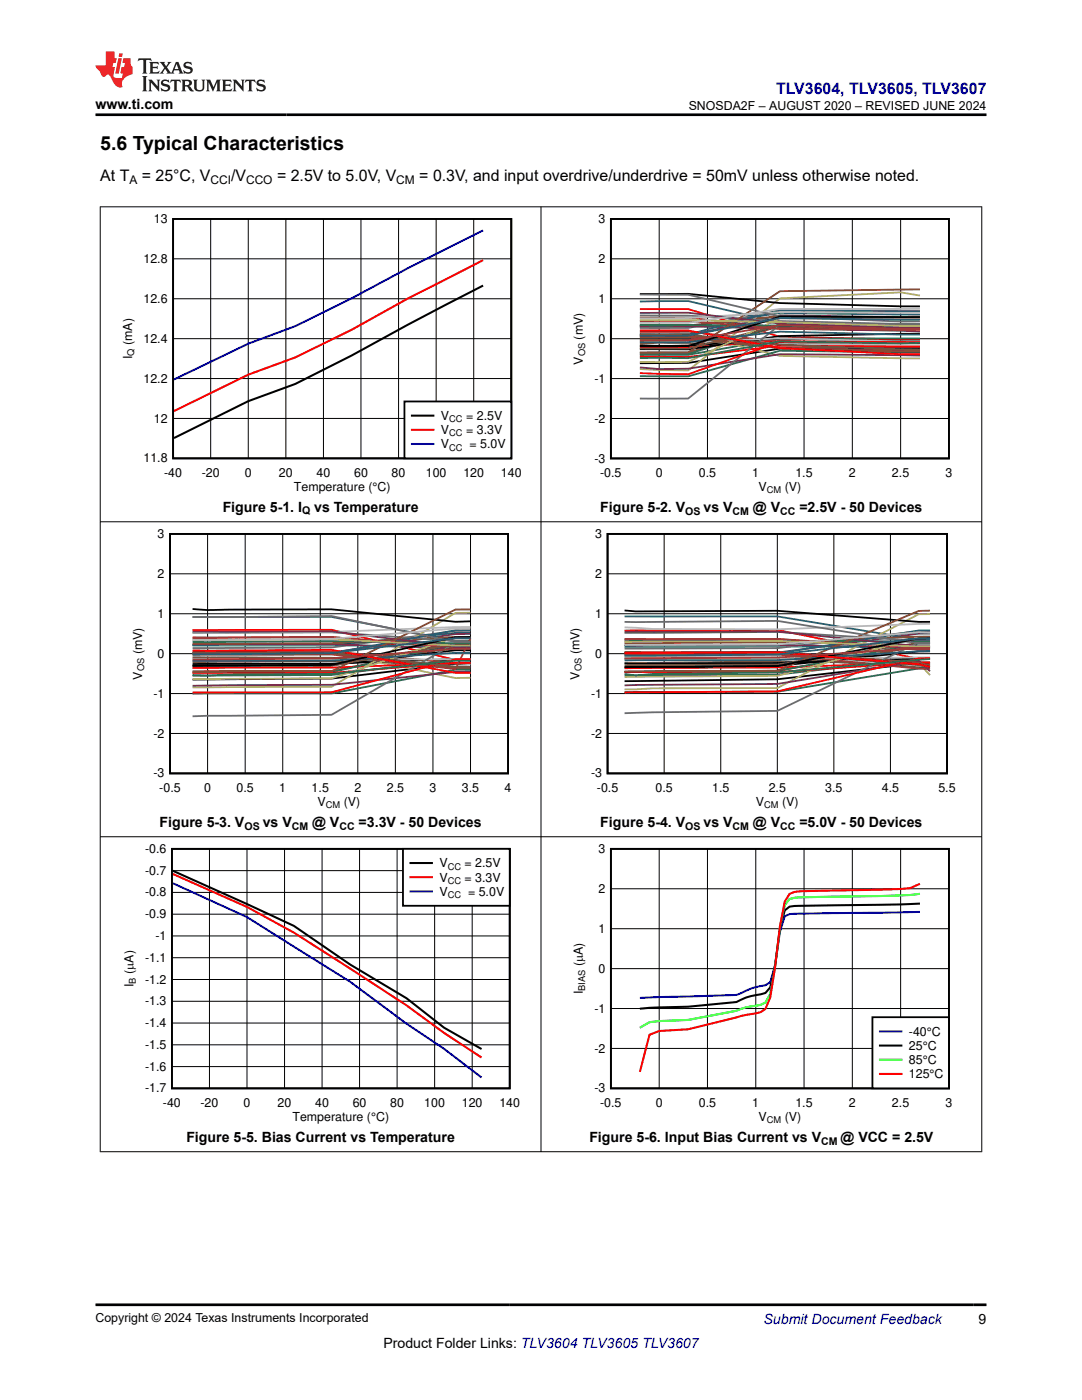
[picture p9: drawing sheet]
<svg xmlns="http://www.w3.org/2000/svg" width="216mm" height="279mm" viewBox="0 0 216 279" stroke-linecap="round" stroke-linejoin="round" font-family="sans-serif">
<defs><g id="words">
<text font-size="3.9" x="20" y="29.9">5.6 Typical Characteristics</text>
<text font-size="3.2" fill="#00f" x="154.8" y="18.7">TLV3604, TLV3605, TLV3607</text>
<g font-size="3.2">
<text x="20" y="36.1">At T</text>
<text x="28.3" y="36.1">= 25°C, V</text>
<text x="46.1" y="36.1">/V</text>
<text x="55.3" y="36.1">= 2.5V to 5.0V, V</text>
<text x="83.7" y="36.1">= 0.3V, and input overdrive/underdrive = 50mV unless otherwise noted.</text>
</g>
<g font-size="2.8">
<text x="19" y="21.8">www.ti.com</text>
<text x="44.4" y="102.1">Figure 5-1. I</text>
<text x="62.7" y="102.1">vs Temperature</text>
<text x="119.8" y="102.1">Figure 5-2. V</text>
<text x="140.4" y="102.1">vs V</text>
<text x="150.3" y="102.1">@ V</text>
<text x="159.5" y="102.1">=2.5V - 50 Devices</text>
<text x="31.8" y="165">Figure 5-3. V</text>
<text x="52.4" y="165">vs V</text>
<text x="62.3" y="165">@ V</text>
<text x="71.6" y="165">=3.3V - 50 Devices</text>
<text x="119.8" y="165">Figure 5-4. V</text>
<text x="140.4" y="165">vs V</text>
<text x="150.3" y="165">@ V</text>
<text x="159.5" y="165">=5.0V - 50 Devices</text>
<text x="37.2" y="227.8">Figure 5-5. Bias Current vs Temperature</text>
<text x="117.6" y="227.8">Figure 5-6. Input Bias Current vs V</text>
<text x="167.7" y="227.8">@ VCC = 2.5V</text>
<text x="76.5" y="269">Product Folder Links: TLV3604 TLV3605 TLV3607</text>
<text x="195.3" y="264.2">9</text>
</g>
<text font-size="2.8" fill="#00f" x="152.4" y="264.2">Submit Document Feedback</text>
<g font-size="2.5">
<text x="137.4" y="21.9">SNOSDA2F – AUGUST 2020 – REVISED JUNE 2024</text>
<text x="30.7" y="44.5">13</text>
<text x="119.4" y="44.5">3</text>
<text x="28.6" y="52.5">12.8</text>
<text x="119.4" y="52.5">2</text>
<text x="28.6" y="60.4">12.6</text>
<text x="119.4" y="60.4">1</text>
<text x="26.3" y="71.7" transform="rotate(-90 26.3 71.7)">I</text>
<text x="26.3" y="68.8" transform="rotate(-90 26.3 68.8)">(mA)</text>
<text x="28.6" y="68.4">12.4</text>
<text x="116.3" y="67.8" transform="rotate(-90 116.3 67.8)">(mV)</text>
<text x="119.4" y="68.4">0</text>
<text x="28.6" y="76.4">12.2</text>
<text x="116.3" y="72.8" transform="rotate(-90 116.3 72.8)">V</text>
<text x="118.6" y="76.4">-1</text>
<text x="88" y="83.8">V</text>
<text x="93" y="83.8">= 2.5V</text>
<text x="30.7" y="84.3">12</text>
<text x="88" y="86.7">V</text>
<text x="88" y="89.5">V</text>
<text x="93" y="86.7">= 3.3V</text>
<text x="93.7" y="89.5">= 5.0V</text>
<text x="118.6" y="84.3">-2</text>
<text x="28.6" y="92.3">11.8</text>
<text x="32.8" y="95.1">-40</text>
<text x="40.3" y="95.1">-20</text>
<text x="48.8" y="95.1">0</text>
<text x="55.7" y="95.1">20</text>
<text x="63.2" y="95.1">40</text>
<text x="70.7" y="95.1">60</text>
<text x="78.2" y="95.1">80</text>
<text x="85" y="95.1">100</text>
<text x="92.5" y="95.1">120</text>
<text x="100" y="95.1">140</text>
<text x="118.6" y="92.3">-3</text>
<text x="119.8" y="95.1">-0.5</text>
<text x="130.8" y="95.1">0</text>
<text x="139.4" y="95.1">0.5</text>
<text x="150.1" y="95.1">1</text>
<text x="158.7" y="95.1">1.5</text>
<text x="169.4" y="95.1">2</text>
<text x="178" y="95.1">2.5</text>
<text x="188.7" y="95.1">3</text>
<text x="58.6" y="98">Temperature (°C)</text>
<text x="151.3" y="98">V</text>
<text x="156.6" y="98">(V)</text>
<text x="31.5" y="107.4">3</text>
<text x="118.8" y="107.4">3</text>
<text x="31.5" y="115.3">2</text>
<text x="118.8" y="115.3">2</text>
<text x="31.5" y="123.3">1</text>
<text x="118.8" y="123.3">1</text>
<text x="28.3" y="130.6" transform="rotate(-90 28.3 130.6)">(mV)</text>
<text x="31.5" y="131.3">0</text>
<text x="115.6" y="130.6" transform="rotate(-90 115.6 130.6)">(mV)</text>
<text x="118.8" y="131.3">0</text>
<text x="28.3" y="135.6" transform="rotate(-90 28.3 135.6)">V</text>
<text x="115.6" y="135.6" transform="rotate(-90 115.6 135.6)">V</text>
<text x="30.6" y="139.2">-1</text>
<text x="117.9" y="139.2">-1</text>
<text x="30.6" y="147.2">-2</text>
<text x="117.9" y="147.2">-2</text>
<text x="30.6" y="155.2">-3</text>
<text x="117.9" y="155.2">-3</text>
<text x="31.8" y="158">-0.5</text>
<text x="40.7" y="158">0</text>
<text x="47.2" y="158">0.5</text>
<text x="55.7" y="158">1</text>
<text x="62.2" y="158">1.5</text>
<text x="63.4" y="160.8">V</text>
<text x="68.6" y="160.8">(V)</text>
<text x="70.7" y="158">2</text>
<text x="77.2" y="158">2.5</text>
<text x="85.7" y="158">3</text>
<text x="92.2" y="158">3.5</text>
<text x="100.7" y="158">4</text>
<text x="119.1" y="158">-0.5</text>
<text x="130.8" y="158">0.5</text>
<text x="142.1" y="158">1.5</text>
<text x="150.8" y="160.8">V</text>
<text x="153.4" y="158">2.5</text>
<text x="156.1" y="160.8">(V)</text>
<text x="164.7" y="158">3.5</text>
<text x="176" y="158">4.5</text>
<text x="187.3" y="158">5.5</text>
<text x="28.9" y="170.2">-0.6</text>
<text x="87.7" y="173.1">V</text>
<text x="92.7" y="173.1">= 2.5V</text>
<text x="119.4" y="170.2">3</text>
<text x="28.9" y="178.9">-0.8</text>
<text x="28.9" y="174.6">-0.7</text>
<text x="87.7" y="176">V</text>
<text x="87.7" y="178.8">V</text>
<text x="92.7" y="176">= 3.3V</text>
<text x="93.4" y="178.8">= 5.0V</text>
<text x="119.4" y="178.2">2</text>
<text x="28.9" y="183.3">-0.9</text>
<text x="28.9" y="191.9">-1.1</text>
<text x="31" y="187.6">-1</text>
<text x="119.4" y="186.2">1</text>
<text x="26.7" y="197" transform="rotate(-90 26.7 197)">I</text>
<text x="26.7" y="194.4" transform="rotate(-90 26.7 194.4)">(PA)</text>
<text x="28.9" y="196.3">-1.2</text>
<text x="116.3" y="192.9" transform="rotate(-90 116.3 192.9)">(PA)</text>
<text x="119.4" y="194.1">0</text>
<text x="28.9" y="200.6">-1.3</text>
<text x="116.3" y="198.5" transform="rotate(-90 116.3 198.5)">I</text>
<text x="118.6" y="202.1">-1</text>
<text x="28.9" y="209.3">-1.5</text>
<text x="28.9" y="205">-1.4</text>
<text x="181.4" y="206.7">-40°C</text>
<text x="181.4" y="209.5">25°C</text>
<text x="28.9" y="213.7">-1.6</text>
<text x="118.6" y="210.1">-2</text>
<text x="181.4" y="212.4">85°C</text>
<text x="181.4" y="215.2">125°C</text>
<text x="28.9" y="218">-1.7</text>
<text x="32.5" y="220.9">-40</text>
<text x="40" y="220.9">-20</text>
<text x="48.6" y="220.9">0</text>
<text x="55.4" y="220.9">20</text>
<text x="62.9" y="220.9">40</text>
<text x="70.4" y="220.9">60</text>
<text x="77.9" y="220.9">80</text>
<text x="84.7" y="220.9">100</text>
<text x="92.2" y="220.9">120</text>
<text x="99.6" y="220.9">140</text>
<text x="118.6" y="218">-3</text>
<text x="119.8" y="220.9">-0.5</text>
<text x="130.8" y="220.9">0</text>
<text x="139.4" y="220.9">0.5</text>
<text x="150.1" y="220.9">1</text>
<text x="158.7" y="220.9">1.5</text>
<text x="169.4" y="220.9">2</text>
<text x="178" y="220.9">2.5</text>
<text x="188.7" y="220.9">3</text>
<text x="58.4" y="223.7">Temperature (°C)</text>
<text x="151.3" y="223.7">V</text>
<text x="156.6" y="223.7">(V)</text>
<text x="19" y="263.9">Copyright © 2024 Texas Instruments Incorporated</text>
</g>
<g font-size="2.4">
<text x="25.8" y="36.7">A</text>
<text x="42" y="36.7">CCI</text>
<text x="49.1" y="36.7">CCO</text>
<text x="79.1" y="36.7">CM</text>
</g>
<g font-size="2.1">
<text x="60.3" y="102.7">Q</text>
<text x="136.7" y="102.7">OS</text>
<text x="146.2" y="102.7">CM</text>
<text x="155.7" y="102.7">CC</text>
<text x="48.8" y="165.6">OS</text>
<text x="58.2" y="165.6">CM</text>
<text x="67.7" y="165.6">CC</text>
<text x="136.7" y="165.6">OS</text>
<text x="146.2" y="165.6">CM</text>
<text x="155.7" y="165.6">CC</text>
<text x="163.9" y="228.4">CM</text>
</g>
<g font-size="1.9">
<text x="26.8" y="71" transform="rotate(-90 26.8 71)">Q</text>
<text x="116.7" y="71.1" transform="rotate(-90 116.7 71.1)">OS</text>
<text x="89.6" y="84.3">CC</text>
<text x="89.6" y="87.1">CC</text>
<text x="89.6" y="89.9">CC</text>
<text x="153" y="98.4">CM</text>
<text x="28.8" y="134" transform="rotate(-90 28.8 134)">OS</text>
<text x="116.1" y="134" transform="rotate(-90 116.1 134)">OS</text>
<text x="65" y="161.3">CM</text>
<text x="152.5" y="161.3">CM</text>
<text x="89.3" y="173.5">CC</text>
<text x="89.3" y="176.4">CC</text>
<text x="89.3" y="179.2">CC</text>
<text x="27.1" y="196.3" transform="rotate(-90 27.1 196.3)">B</text>
<text x="116.7" y="197.8" transform="rotate(-90 116.7 197.8)">BIAS</text>
<text x="153" y="224.1">CM</text>
</g>
</g></defs>
<path d="M34.5 43.7h67.5v47.8h-67.5z" fill="none" stroke="#000" stroke-width=".36"/>
<g fill="none" stroke="#000" stroke-width=".2">
<path d="M34.5 59.6h67.5M34.5 51.7h67.5M42 43.7v47.8M49.5 43.7v47.8M57 43.7v47.8M64.5 43.7v47.8M72 43.7v47.8M79.5 43.7v47.8M87 43.7v47.8M94.5 43.7v47.8M34.5 75.5h67.5M34.5 67.6h67.5"/>
<path d="M34.5 83.5h67.5"/>
</g>
<path d="M96.4 57l-15 7.8-11.2 6.2-11.3 5.6-9.4 3.5-14.8 7.3" fill="none" stroke="#000" stroke-width=".41"/>
<path d="M96.4 51.9l-15 7.7-11.2 6.2-11.3 5.5-9.4 3.5-14.8 7.2" fill="none" stroke="#f00" stroke-width=".41"/>
<path d="M96.4 46l-15 7.5-11.2 6-11.3 5.6-9.4 3.5-14.8 7.1" fill="none" stroke="#00f" stroke-width=".41"/>
<path d="M80.7 80.1h21.3v11.4h-21.3z" fill-rule="evenodd" fill="#fff"/>
<g fill="none" stroke="#000" stroke-width=".36">
<path d="M121.9 43.7h67.4v47.8h-67.4zM127.7 58.7l9.6-.1 18.3 1.9 28 .6M183.6 69.5l-28 .1-18.3 2.8-9.6 .1M183.6 68.1l-28-.5-18.3 1.4h-9.6M183.6 66.6l-28 .5-18.3 2.6h-9.6M183.6 63.3l-28-.1-18.3 5.9h-9.6M80.7 80.1h21.3v11.4h-21.3zM33.9 106.6h67.5v47.7h-67.5zM121.2 106.6h67.8v47.7h-67.8zM38.4 121.5l3 .3 24.8-.2 24.7 2.5 3-.1M93.9 132.5h-3l-24.7 2.9-27.8 .2M93.9 131.6l-3.2-.1-24.5 .9-27.8 .1"/>
<path d="M93.9 129.8h-3.2l-24.5 3h-27.8M93.9 127.1l-3 .1-24.7 5.5-27.8 .2M124.6 121.8l2.3 .2 28.2-.1 28.2 2.2h2.3M185.6 132.3h-2.3l-28.2 3.3-30.5 .3M185.6 131.4a1094.9 1094.9 0 0 1-61 1M185.6 130h-2.3l-28.2 2.9-30.5 .2M185.6 127.4h-2.3l-28.2 5.5-30.5 .3M34.3 169.4h67.4v47.8h-67.4z"/>
</g>
<path d="M82.2 82.9h4.3M34.5 173.8l24.1 11 11.3 7.7 11.2 6.7 7.5 5.9 7.5 4.3" fill="none" stroke="#000" stroke-width=".41"/>
<path d="M82.2 85.8h4.3M34.5 174.4l14.8 6.6 9.3 5.1 22.5 14.5 7.5 5.5 7.5 5" fill="none" stroke="#f00" stroke-width=".41"/>
<path d="M82.2 88.6h4.3M34.5 176.3l14.8 6.7 20.6 12.9 11.2 8.4 7.5 5 7.5 5.7" fill="none" stroke="#00f" stroke-width=".41"/>
<g fill="none" stroke="#000" stroke-width=".2">
<path d="M121.9 59.6h67.5M121.9 51.7h67.5M131.5 43.7v47.8M141.2 43.7v47.8M150.8 43.7v47.8M160.4 43.7v47.8M170.1 43.7v47.8M179.7 43.7v47.8M121.9 75.6h67.5M121.9 67.6h67.5M121.9 83.5h67.5M33.9 114.5h67.5"/>
<path d="M41.4 106.6v47.8M48.9 106.6v47.8M56.4 106.6v47.8M63.9 106.6v47.8M71.4 106.6v47.8M78.9 106.6v47.8M86.4 106.6v47.8M93.9 106.6v47.8M121.2 114.5h67.8M132.5 106.6v47.8M143.8 106.6v47.8M155.1 106.6v47.8"/>
<path d="M166.4 106.6v47.8M177.7 106.6v47.8M33.9 138.4h67.5M33.9 130.5h67.5M33.9 122.5h67.5M121.2 138.4h67.8M121.2 130.5h67.8M121.2 122.5h67.8M33.9 146.4h67.5M121.2 146.4h67.8M34.3 178.1h67.4M34.3 173.8h67.4"/>
<path d="M41.8 169.4v47.8M49.3 169.4v47.8M56.8 169.4v47.8M64.3 169.4v47.8M71.7 169.4v47.8M79.2 169.4v47.8M86.7 169.4v47.8M94.2 169.4v47.8M34.3 199.8h67.4M34.3 195.5h67.4M34.3 191.1h67.4M34.3 186.8h67.4"/>
<path d="M34.3 182.4h67.4M34.3 212.9h67.4M34.3 208.5h67.4M34.3 204.2h67.4"/>
</g>
<g fill="none" stroke="#f00" stroke-width=".36">
<path d="M127.7 61.7h9.6l18.3 5.5 28 .5M127.7 65.9l9.6 .1 18.3 3.5 24.1 1.2h3.9M183.6 68.4l-28-.4-18.3 1.3h-9.6M183.6 69.2l-28-.2-18.3 2.2h-9.6M183.6 68.3l-28-.1-18.3 6.5-9.6-.2M38.4 125.7h27.8l24.7 6h3M38.4 129.8l27.8-.1 24.7 4.6h3M93.9 132.3h-3l-24.7 .9-27.8 .1M93.9 132.3h-3.3l-24.4 2h-27.8M93.9 131.6h-1.8a13 13 0 0 0-4.1 .7l-20.6 5.5a5.1 5.1 0 0 1-2.6 .4h-26.4M124.6 125.8l30.5-.1 28.2 5.8h2.3M124.6 130.3l30.5-.1 28.2 2.4 2.3 .5"/>
<path d="M185.6 132.3a1208.5 1208.5 0 0 1-61 1.1M185.6 132.2h-2.3l-28.2 1.9h-30.5M185.6 131.4h-2.3l-28.2 6.6-30.5 .2"/>
</g>
<path d="M183.6 62.8l-28-.3-18.3 2.8-9.6-.1M93.9 126.3h-3l-24.7 2.5h-27.8M185.6 126.2h-2.3l-28.2 2.5-30.5 .1" fill="none" stroke="#105465" stroke-width=".36"/>
<path d="M127.7 65h3.8a1285.3 1285.3 0 0 1 52.1 .4M38.4 128.8h28.2l27.3 .4M124.6 129.1l30.5-.1 30.5 .2" fill="none" stroke="#00bacc" stroke-width=".36"/>
<g fill="none" stroke="#286b48" stroke-width=".36">
<path d="M127.7 64.9l55.9 .2-28-.3-18.3 5.9-9.6-.1M183.6 67.6h-28l-18.3 3.2h-9.6M183.6 70.3l-28-.3-18.3 5.1h-9.6M183.6 68.4l-3.9 .1-24.1-.4-18.3 3.4h-9.6M38.4 128.1l28.1-.2 27.4 .4M93.9 131.5h-3l-24.7 3.2-27.8 .2M93.9 128.6h-3l-24.7 5.5-27.8 .1M93.9 133.7h-3l-24.7 4.7h-27.8M93.9 131.9l-3-.1-24.7 2.7-20.4 .1-4.4 .2-3-.1M124.6 127.9h30.5l30.5 .1M185.6 131.5h-2.3l-28.2 3.1-30.5 .2M185.6 128.4h-2.3l-28.2 5.5-30.5 .2"/>
<path d="M185.6 133.4h-2.3l-28.2 4.7h-30.5M185.6 131.5l-30.5 2.7-24.8 .3-3.4 .3-2.3-.3"/>
</g>
<path d="M127.7 63.4h9.6l18.3 2 28 .2h-3.9l-24.1-.7-18.3 3-9.6 .1M127.7 66.2h9.6l18.3 2 28 .3M127.7 67.1h9.6l18.3 2.3 28 .6M127.7 64.1h9.6l18.3 1.5 28 .2M38.4 127.2l27.8-.1 24.7 2.4h3h-3.6l-24 1.9-27.9 .2M38.4 130.1l27.8-.1 24.7 2.3h3M38.4 127.3l27.8-.2 24.5 2h3.2M93.9 127.4l-3 6.1-24.6-2.9-27.9 .1M124.6 127.6l30.5-.1 28.2 2.2 2.3-.1M124.6 130.2l30.5-.1 28.2 2.1h2.3M124.6 130.7l30.5-.1 28.2 2.9h2.3M124.6 127.6l30.5-.1 28.2 1.8h2.3h-2.3l-28.2 1.9-30.5 .2" fill="none" stroke="#9d3939" stroke-width=".36"/>
<path d="M127.7 65.1l3.8-.1 52.1 1.2M127.7 62.5l9.6-.1 18.3 2.2 24.1 .7h3.9M183.6 63.3l-28-.4-18.3 4h-9.6M183.6 71l-28-.3-18.3 2.9-5.8 .1-3.8-.4M38.4 128.6h27.8l24.5 .8h3.2M38.4 126.1l27.8-.1 24.7 3h3M93.9 126.5h-3l-24.7 3.7h-27.8M93.9 134.1h-3.2l-24.5 2.6-27.8 .2M124.6 128.9h2.3a1499.3 1499.3 0 0 1 58.7 .3M124.6 126.1l30.5-.1 28.2 3h2.3M185.6 126.5h-2.3l-28.2 3.7h-30.5M185.6 134l-2.3-2.1-28.2 4.6-30.5 .3" fill="none" stroke="#68275f" stroke-width=".36"/>
<path d="M127.7 68.7l3.8-.3 5.8 .2 18.3-.2 28 .7M127.7 67.8h9.6l18.3 1.5 28 .7M127.7 66.7l9.6 .1 18.3 2 24.1 .9h3.9M183.6 65l-28-.1-18.3 4.7-9.6-.1M38.4 132.1l28.1-.2 27.4 .6M38.4 131.2l27.8 .1 24.7 2h3M38.4 130.3h27.8l24.5 2.8h3.2M93.9 128.4l-3 .1-24.7 4.4h-27.8M124.6 132.3h2.3a1263.3 1263.3 0 0 1 58.7 .1M124.6 131.4l30.5-.1 28.2 1.9h2.3M124.6 130.2l30.5 .1 28.2 2.4h2.3M185.6 128.3h-2.3l-28.2 4.3-30.5 .2" fill="none" stroke="#6b5028" stroke-width=".36"/>
<path d="M183.6 57.7l-28 .4-18.3 12.2-9.6 .1M127.7 67.3h9.6l18.3 2.2 28 .6M183.6 65.5l-28-.4-18.3 5.3-9.6-.1M183.6 63.6h-3.9l-24.1-.5-18.3 1.8h-9.6M38.4 130.6l7.5-.2h20.4l24.4 2.7h3.2M93.9 129h-3l-24.7 4.9-27.8 .1M93.9 127.2l-3.3-.1-24.4 1.3-27.8 .1M93.9 121.6h-1.4a4 4 0 0 0-3.1 .8l-21.6 10.7a5.3 5.3 0 0 1-3.9 .9l-25.5 .2M124.6 130.2l30.5-.1 28.2 2.1 2.3 .6M185.6 129h-2.3l-28.2 4.9-30.5 .1M185.6 127.1l-30.5 1.1-30.5 .2M185.6 121.9h-2.3l-28.2 12-30.5 .2" fill="none" stroke="#83461f" stroke-width=".36"/>
<path d="M183.6 59l-3.9-.7-24.1 1.2-18.3 14.4-9.6-.2M127.7 66.3l9.6 .2 18.3 4.5 28 .5M127.7 63.9h9.6l46.3 1.1M183.6 63.6l-28-.1-18.3 8.7h-9.6M38.4 130.4l5.1 .1 22.7-.3 24.7 5.1h3M38.4 127.7l27.8-.1 24.5 1.3 3.2-.1M93.9 122.3h-1.4a3.5 3.5 0 0 0-3.1 .9l-21.7 13a3.5 3.5 0 0 1-2.6 .9l-26.7 .1M93.9 127.2h-1.7a9.4 9.4 0 0 0-4 .9l-20.7 6.8a9.1 9.1 0 0 1-4 .5l-25.1 .2M124.6 130.7l30.5-.2 28.2 1.8 2.3 2.5M124.6 128l30.5-.1 28.2 1.1h2.3M185.6 122.6h-2.3l-28.2 14.7-24.8 .1-5.7 .2M185.6 127.2l-2.3 .1-28.2 7.6-30.5 .2" fill="none" stroke="#b1ae67" stroke-width=".36"/>
<path d="M127.7 58.8h9.6l18.3 4.4 24.1 1 3.9-.1M127.7 63h9.6l18.3 1.1 28 .6M183.6 62h-28l-18.3 3.5h-9.6M183.6 64.7l-28 .1-18.3 14.7h-9.6M38.4 126.3l27.9-.1 24.4 1.7h3.2M38.4 123.1l27.8-.2 24.7 5.2h3M93.9 125.9h-3.2l-24.5 3.3-27.8 .1M93.9 128.3h-1.5a3.2 3.2 0 0 0-2.9 .8l-21.8 12.7a4.4 4.4 0 0 1-3.6 .9l-25.7 .2M124.6 126.3l30.5-.2 28.2 1.8h2.3M124.6 124.1l30.5-.2 28.2 4.5h2.3M185.6 125.9h-2.3l-28.2 3.5h-30.5M185.6 128.2h-2.3l-28.2 13.7-30.5 .4" fill="none" stroke="#6c6c6c" stroke-width=".36"/>
<path d="M127.7 66.9l9.6 .2 18.3 1.6 28 .2M183.6 68.1l-28-.6-18.3 .8h-9.6M183.6 62.4l-28-.1-18.3 1.2h-9.6M183.6 61.6l-28 .1-18.3 2.7h-9.6M38.4 131l2.9-.1 5.2 .1 19.7-.5 24.7 2.5 3-.4M93.9 131.5l-55.5 .3M93.9 125.1l-3.5 .1-24.2 .9-27.8 .1M93.9 125.4h-3.2l-24.5 2.1-27.8 .2M124.6 131l30.5-.1 28.2 1.9 2.3-.1M185.6 131.2l-30.5 .3h-30.5M185.6 124.5l-30.5 1.1-24.8-.1-5.7-.3M185.6 126.3l-2.3-.1-28.2 2.4-30.5 .1" fill="none" stroke="#b8b8b8" stroke-width=".36"/>
<path d="M127.7 60.2l9.6-.1 18.3 4.3 28 .3M183.6 62.2l-28-.3-18.3 4.9-9.6-.1M183.6 66.8l-28-.6-18.3 2.1h-9.6M183.6 63.8l-28-.3-18.3 3.5h-9.6M38.4 123.1h27.8l24.7 4.8 3-.1M93.9 125.8h-3l-24.7 4.6h-27.8M93.9 130.3h-3.2l-24.5 1.5-27.8 .1M93.9 127.4h-3.2l-24.5 2.9-27.8 .3M124.6 123h30.5l28.2 4.7h2.3M185.6 125.8h-2.3l-28.2 4.6-30.5 .1M185.6 129.9l-2.3 .1-28.2 1.8h-30.5M185.6 127.4h-2.3l-28.2 3.2-30.5 .3" fill="none" stroke="#295c75" stroke-width=".36"/>
<path d="M80.4 169.4h21.3v11.4h-21.3z" fill-rule="evenodd" fill="#fff"/>
<path d="M80.4 169.4h21.3v11.4h-21.3zM121.9 169.4h67.4v47.8h-67.4z" fill="none" stroke="#000" stroke-width=".36"/>
<path d="M81.9 172.2h4.3M183.6 180.3l-24.1 .5-1.9 .1-1 .8-1 3.7-.9 7.2-1 4.5-1 1.1-.9 .2a12.4 12.4 0 0 0-4.9 1.6l-9.6 .9-9.6 .4" fill="none" stroke="#000" stroke-width=".41"/>
<path d="M81.9 175.1h4.3M183.6 176.4l-2 .8-1.9 .2-20.2 .5-1 .1-.9 .4-1 1.5-1 4.9-.9 8.3-1 6-1 2.3-.9 .6-3.9 .7-10.6 2.7-5.8 .4-1.9 .7-1.9 7.4" fill="none" stroke="#f00" stroke-width=".41"/>
<path d="M81.9 177.9h4.3M183.6 182l-25.1 .4h-.9l-1 .5-1 3-.9 6.8-1 3.3-1 .6a12.4 12.4 0 0 0-4.8 1.6l-1 .4-19.2 .6" fill="none" stroke="#00f" stroke-width=".41"/>
<path d="M121.9 177.4h67.5M131.5 169.4v47.8M141.2 169.4v47.8M150.8 169.4v47.8M160.4 169.4v47.8M170.1 169.4v47.8M179.7 169.4v47.8M121.9 193.3h67.5M121.9 185.3h67.5M121.9 209.2h67.5M121.9 201.3h67.5" fill="none" stroke="#000" stroke-width=".2"/>
<path d="M183.6 178.4a141.9 141.9 0 0 1-17.4 .5l-7.7 .3-.9 .2-1 1.2-1 4.5-.9 7.9-1 5.4-1 1.7-.9 .4-1 .2a11.5 11.5 0 0 0-3.9 1l-9.6 1.8-5.8 .3-1.9 .2-1.9 1.1" fill="none" stroke="#01ff00" stroke-width=".41"/>
<path d="M174.1 203h15.2v14.2h-15.2z" fill-rule="evenodd" fill="#fff"/>
<path d="M174.1 203h15.2v14.2h-15.2z" fill="none" stroke="#000" stroke-width=".36"/>
<path d="M175.6 205.8h4.3" fill="none" stroke="#00f" stroke-width=".41"/>
<path d="M175.6 208.7h4.3" fill="none" stroke="#000" stroke-width=".41"/>
<path d="M175.6 211.5h4.3" fill="none" stroke="#01ff00" stroke-width=".41"/>
<path d="M175.6 214.3h4.3" fill="none" stroke="#f00" stroke-width=".41"/>
<path d="M19.9 41.3h176.1M20 41.2v188.7M107.9 41.2v188.7M195.9 41.2v188.7M19.9 104.1h176.1M19.9 167h176.1M19.9 229.8h176.1" fill="none" stroke="#000" stroke-width=".2"/>
<path d="M27.7 11.6l-.2 .6 .5-.2h.6v.1v2.2l-.2 .4h1l-.2-.4v-2.2v-.1h.5l.5 .2-.1-.6zM29.8 12.4l.2 .3v1.6l-.2 .4h1.9l.1-.6a1.08 1.08 0 0 1-1.3 .2v-.7h.6l.4 .2v-.7l-.4 .2h-.6v-.5l.2-.2a1 1 0 0 1 1 .3l-.1-.5zM31.8 12.4l1 1.1-1 1.2h.9l-.2-.2 .4-.8 .5 .8-.2 .2h1.6l-.2-.2 .1-.5h1l.1 .5-.1 .2h.9l-.2-.4-.8-1.9h-.5l-1 2.1-.8-1.1 .9-1h-.8l.2 .2-.5 .6-.3-.6 .1-.2zM35.2 12.8l.4 1h-.8zM36.8 12.5a.65 .65 0 0 0-.2 .7 .65 .65 0 0 0 .6 .5l.7 .1 .1 .3a.79 .79 0 0 1-.7 .4 .79 .79 0 0 1-.7-.5l.1 .7 .2-.1a.93 .93 0 0 0 1.1 0 .93 .93 0 0 0 .4-.9 1.46 1.46 0 0 0-1.2-.6l-.1-.3a1.09 1.09 0 0 1 1.2 .2l-.2-.6-.1 .1-.6-.2zM28.4 15.2l.2 .4v2.2l-.2 .4h1l-.2-.4v-2.2l.2-.4zM29.6 15.9l.2 .4v1.5l-.2 .4h.8l-.3-.4v-1.3l1.7 1.8v-2l.2-.4h-.8l.2 .2 .1 1.1-1.2-1.3zM32.3 16a.65 .65 0 0 0-.2 .8 .65 .65 0 0 0 .7 .4l.6 .2 .1 .2a.79 .79 0 0 1-.7 .4 .79 .79 0 0 1-.7-.5l.1 .7 .2-.1a.93 .93 0 0 0 1.1 .1 .93 .93 0 0 0 .4-1 1.46 1.46 0 0 0-1.2-.5l-.1-.4a1.09 1.09 0 0 1 1.2 .2l-.2-.6-.1 .1-.6-.1zM34.1 15.9l-.1 .6a.63 .63 0 0 1 .7-.3l.1 1.6-.3 .4h1l-.2-.4v-1.6a.66 .66 0 0 1 .8 .3l-.1-.6zM36.2 15.9l.2 .4v1.5l-.2 .4h.9l-.2-.2v-.7h.5l.1 .2a.79 .79 0 0 0 1.2 .6l-1-.9a.61 .61 0 0 0 .6-.6 .61 .61 0 0 0-.5-.7zM36.9 16.2h.2a.47 .47 0 0 1 .5 .1 .47 .47 0 0 1 .1 .5l-.2 .1-.6 .1zM38.5 15.9l.2 .2a2.27 2.27 0 0 0 .4 2 1.04 1.04 0 0 0 1.7-.7v-1.3l.2-.2h-.8l.2 .4v1.1a.6 .6 0 0 1-.6 .6 .6 .6 0 0 1-.6-.6v-1.1l.3-.4zM41.1 15.9l.2 .4v1.5l-.2 .4h.7l-.2-.4v-1.4l.9 1.9 .8-1.9v1.4l-.2 .4h1l-.3-.4v-1.5l.3-.4h-.8l-.7 1.5-.7-1.5zM44.3 15.9l.2 .4v1.5l-.2 .4h1.9l.1-.6a1.09 1.09 0 0 1-1.3 .2v-.7h.6l.4 .2v-.6l-.4 .2h-.6v-.6l.2-.1a1.01 1.01 0 0 1 1 .3l-.1-.6zM46.4 15.9l.3 .4v1.5l-.3 .4h.8l-.2-.4v-1.3l1.6 1.8v-2l.2-.4h-.7l.2 .2v1.1l-1.2-1.3zM49 15.9l-.1 .6a.63 .63 0 0 1 .8-.3v1.6l-.3 .4h1l-.2-.4v-1.6a.66 .66 0 0 1 .8 .3l-.1-.6zM51.4 16a.65 .65 0 0 0-.2 .8 .65 .65 0 0 0 .6 .4l.6 .2 .2 .2a.79 .79 0 0 1-.8 .4 .79 .79 0 0 1-.6-.5l.1 .7 .2-.1a.93 .93 0 0 0 1 .1 .93 .93 0 0 0 .5-1 1.46 1.46 0 0 0-1.3-.5l-.1-.4a1.09 1.09 0 0 1 1.3 .2l-.2-.6-.2 .1-.5-.1z" fill="#231f20"/>
<path d="M21.1 10.3v2.7h-2.1l.1 .4 .9 1a.95 .95 0 0 0 .9 .9 .59 .59 0 0 1 .6-.4 .59 .59 0 0 1 .5 .3l.4 .8a1.59 1.59 0 0 0 2.1 1.4 1.61 1.61 0 0 1 1-2.3l1-.3-.1-1.5a1.59 1.59 0 0 1-.4-1.7h-1.4l-.2 .9h.5l-.1 .9h-.5l-.2 .9v.3l.4 .1-.2 .9h-.6a.73 .73 0 0 1-1.1-.7l.3-1.5h-.5l.2-.9h.5l.2-.9h-.5v-1.3zM23.6 11.6l-.6 3.1h.7l.6-3.1zM23.8 10.7l-.1 .6h.7l.1-.6z" fill="#ed1c24"/>
<path d="M19 22.9h177.8M19 260.4h177.8" fill="none" stroke="#000" stroke-width=".53"/>
<use href="#words"/>
</svg>
